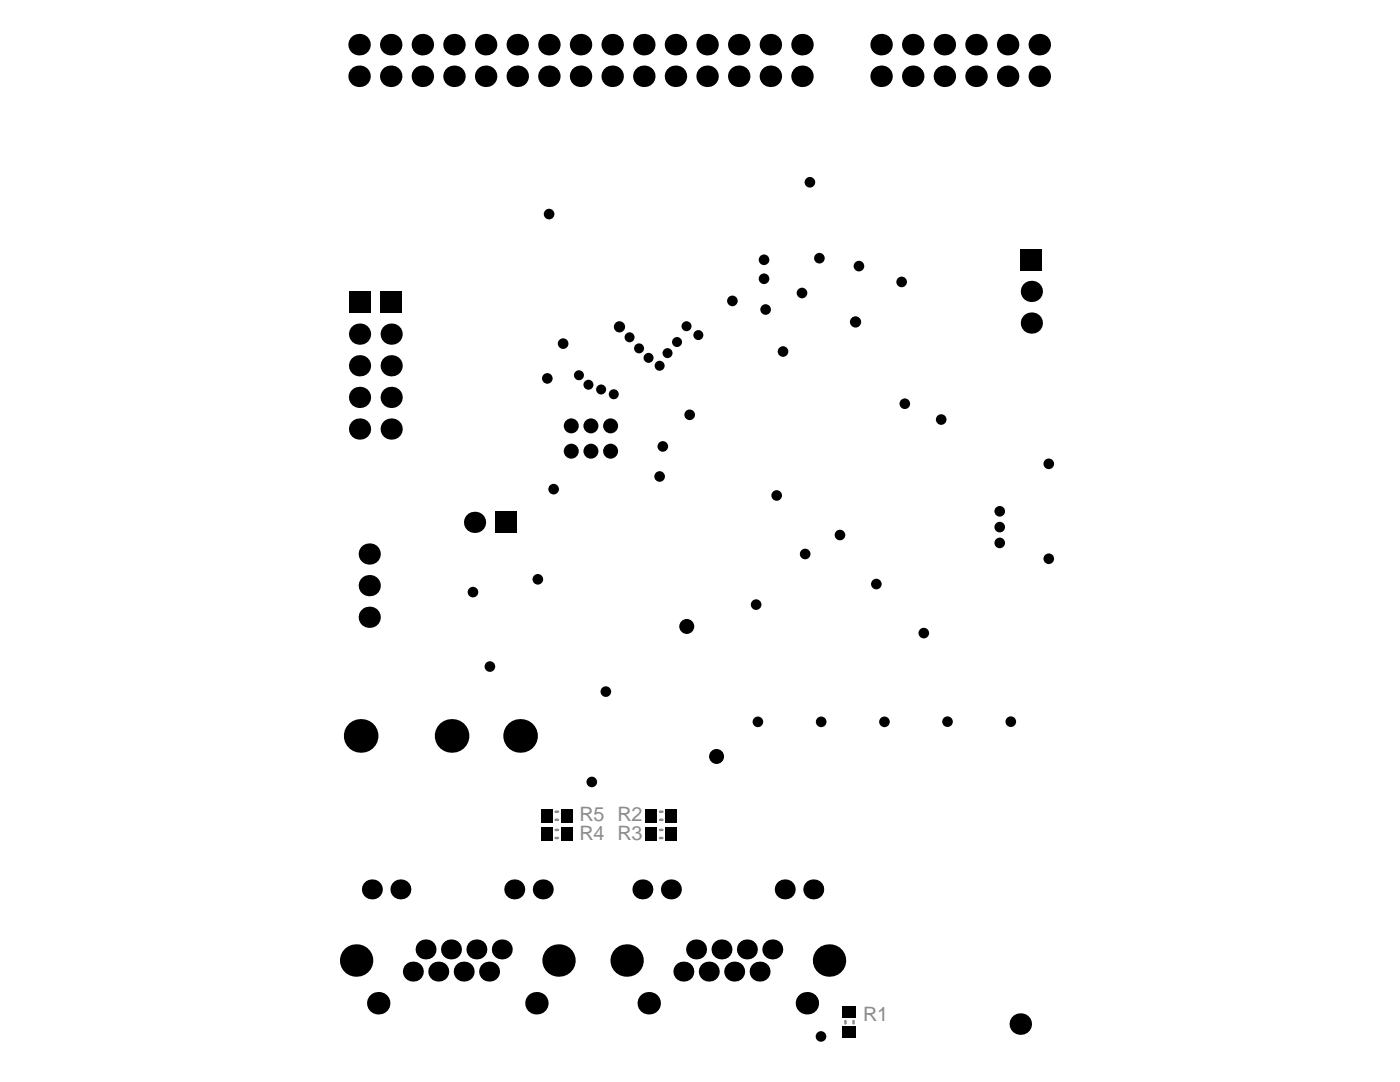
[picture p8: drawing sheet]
<svg xmlns="http://www.w3.org/2000/svg" width="279mm" height="216mm" viewBox="0 0 279 216" stroke-linecap="round" stroke-linejoin="round" font-family="sans-serif">
<defs><g id="words">
<g font-size="4" fill="#8c8c8c">
<text x="115.7" y="163.9">R5 R2</text>
<text x="115.7" y="167.7">R4 R3</text>
<text x="172.3" y="203.7">R1</text>
</g>
</g></defs>
<g fill="#000">
<circle cx="71.7" cy="8.9" r="2.15"/>
<circle cx="71.7" cy="15.2" r="2.15"/>
<circle cx="78" cy="15.2" r="2.15"/>
<circle cx="78" cy="8.9" r="2.15"/>
<circle cx="84.3" cy="15.2" r="2.15"/>
<circle cx="84.3" cy="8.9" r="2.15"/>
<circle cx="90.6" cy="15.2" r="2.15"/>
<circle cx="90.6" cy="8.9" r="2.15"/>
<circle cx="96.9" cy="8.9" r="2.15"/>
<circle cx="96.9" cy="15.2" r="2.15"/>
<circle cx="103.2" cy="15.2" r="2.15"/>
<circle cx="103.2" cy="8.9" r="2.15"/>
<circle cx="109.5" cy="15.2" r="2.15"/>
<circle cx="109.5" cy="8.9" r="2.15"/>
<circle cx="115.9" cy="15.2" r="2.15"/>
<circle cx="115.9" cy="8.9" r="2.15"/>
<circle cx="122.2" cy="15.2" r="2.15"/>
<circle cx="122.2" cy="8.9" r="2.15"/>
<circle cx="128.5" cy="15.2" r="2.15"/>
<circle cx="128.5" cy="8.9" r="2.15"/>
<circle cx="134.8" cy="15.2" r="2.15"/>
<circle cx="134.8" cy="8.9" r="2.15"/>
<circle cx="141.1" cy="15.2" r="2.15"/>
<circle cx="141.1" cy="8.9" r="2.15"/>
<circle cx="147.4" cy="8.9" r="2.15"/>
<circle cx="147.4" cy="15.2" r="2.15"/>
<circle cx="153.7" cy="8.9" r="2.15"/>
<circle cx="153.7" cy="15.2" r="2.15"/>
<circle cx="160.1" cy="8.9" r="2.15"/>
<circle cx="160.1" cy="15.2" r="2.15"/>
<circle cx="175.8" cy="8.9" r="2.15"/>
<circle cx="175.8" cy="15.2" r="2.15"/>
<circle cx="182.2" cy="8.9" r="2.15"/>
<circle cx="182.2" cy="15.2" r="2.15"/>
<circle cx="188.5" cy="8.9" r="2.15"/>
<circle cx="188.5" cy="15.2" r="2.15"/>
<circle cx="194.8" cy="15.2" r="2.15"/>
<circle cx="194.8" cy="8.9" r="2.15"/>
<circle cx="201.1" cy="8.9" r="2.15"/>
<circle cx="201.1" cy="15.2" r="2.15"/>
<circle cx="207.4" cy="8.9" r="2.15"/>
<circle cx="207.4" cy="15.2" r="2.15"/>
<circle cx="161.6" cy="36.4" r="1.06"/>
<circle cx="109.6" cy="42.7" r="1.06"/>
<circle cx="152.5" cy="51.8" r="1.06"/>
<circle cx="152.5" cy="55.6" r="1.06"/>
<circle cx="160.1" cy="58.5" r="1.06"/>
<circle cx="163.5" cy="51.5" r="1.06"/>
<circle cx="171.4" cy="53.1" r="1.06"/>
<circle cx="179.9" cy="56.3" r="1.06"/>
<circle cx="205.8" cy="58.1" r="2.12"/>
<circle cx="71.8" cy="79.3" r="2.12"/>
<circle cx="71.8" cy="66.7" r="2.12"/>
<circle cx="71.8" cy="73" r="2.12"/>
<circle cx="78.1" cy="79.3" r="2.12"/>
<circle cx="78.1" cy="66.7" r="2.12"/>
<circle cx="78.1" cy="73" r="2.12"/>
<circle cx="109.2" cy="75.5" r="1.06"/>
<circle cx="112.4" cy="68.6" r="1.06"/>
<circle cx="115.5" cy="74.9" r="1"/>
<circle cx="117.4" cy="76.8" r="1"/>
<circle cx="120" cy="77.7" r="1"/>
<circle cx="122.5" cy="78.7" r="1"/>
<circle cx="123.6" cy="65.2" r="1.12"/>
<circle cx="125.6" cy="67.3" r="1"/>
<circle cx="127.5" cy="69.5" r="1"/>
<circle cx="129.4" cy="71.4" r="1"/>
<circle cx="131.6" cy="73" r="1"/>
<circle cx="133.2" cy="70.5" r="1"/>
<circle cx="135.1" cy="68.2" r="1"/>
<circle cx="137" cy="65.1" r="1"/>
<circle cx="139.4" cy="66.9" r="1"/>
<circle cx="146.2" cy="60" r="1.06"/>
<circle cx="152.8" cy="61.8" r="1.06"/>
<circle cx="156.3" cy="70.1" r="1.06"/>
<circle cx="170.7" cy="64.2" r="1.12"/>
<circle cx="205.8" cy="64.5" r="2.12"/>
<circle cx="71.8" cy="85.6" r="2.12"/>
<circle cx="78.1" cy="85.6" r="2.12"/>
<circle cx="110.5" cy="97.6" r="1.06"/>
<circle cx="114" cy="85" r="1.5"/>
<circle cx="114" cy="90" r="1.5"/>
<circle cx="117.9" cy="85" r="1.5"/>
<circle cx="117.9" cy="90" r="1.5"/>
<circle cx="121.9" cy="85" r="1.5"/>
<circle cx="121.9" cy="90" r="1.5"/>
<circle cx="131.6" cy="95.1" r="1.06"/>
<circle cx="132.3" cy="89.1" r="1.06"/>
<circle cx="137.6" cy="82.8" r="1.06"/>
<circle cx="155" cy="98.9" r="1.06"/>
<circle cx="180.6" cy="80.6" r="1.06"/>
<circle cx="187.8" cy="83.7" r="1.06"/>
<circle cx="209.3" cy="92.6" r="1.06"/>
<circle cx="73.7" cy="116.9" r="2.12"/>
<circle cx="73.7" cy="110.5" r="2.12"/>
<circle cx="94.4" cy="118.1" r="1.06"/>
<circle cx="94.7" cy="104.2" r="2.12"/>
<circle cx="107.3" cy="115.6" r="1.06"/>
<circle cx="160.7" cy="110.5" r="1.06"/>
<circle cx="167.6" cy="106.8" r="1.06"/>
<circle cx="174.9" cy="116.5" r="1.06"/>
<circle cx="199.5" cy="105.2" r="1.06"/>
<circle cx="199.5" cy="108.3" r="1.06"/>
<circle cx="199.5" cy="102" r="1.06"/>
<circle cx="209.3" cy="111.5" r="1.06"/>
<circle cx="73.7" cy="123.2" r="2.12"/>
<circle cx="97.8" cy="133" r="1.06"/>
<circle cx="120.9" cy="138" r="1.06"/>
<circle cx="137.1" cy="125" r="1.5"/>
<circle cx="150.9" cy="120.6" r="1.06"/>
<circle cx="184.4" cy="126.3" r="1.06"/>
<circle cx="72" cy="146.8" r="3.4"/>
<circle cx="90.1" cy="146.8" r="3.4"/>
<circle cx="103.8" cy="146.8" r="3.4"/>
<circle cx="118.1" cy="156" r="1.06"/>
<circle cx="143" cy="150.9" r="1.5"/>
<circle cx="151.3" cy="144" r="1.06"/>
<circle cx="163.9" cy="144" r="1.06"/>
<circle cx="176.5" cy="144" r="1.06"/>
<circle cx="189.1" cy="144" r="1.06"/>
<circle cx="201.7" cy="144" r="1.06"/>
<circle cx="74.2" cy="177.5" r="1.99"/>
<circle cx="79.9" cy="177.5" r="1.99"/>
<circle cx="102.6" cy="177.5" r="1.99"/>
<circle cx="108.3" cy="177.5" r="1.99"/>
<circle cx="128.2" cy="177.5" r="1.99"/>
<circle cx="133.9" cy="177.5" r="1.99"/>
<circle cx="156.6" cy="177.5" r="1.99"/>
<circle cx="162.3" cy="177.5" r="1.99"/>
<circle cx="71.1" cy="191.7" r="3.2"/>
<circle cx="82.4" cy="193.9" r="1.99"/>
<circle cx="84.9" cy="189.4" r="1.99"/>
<circle cx="87.5" cy="193.9" r="1.99"/>
<circle cx="90" cy="189.4" r="1.99"/>
<circle cx="92.5" cy="193.9" r="1.99"/>
<circle cx="95.1" cy="189.4" r="1.99"/>
<circle cx="97.6" cy="193.9" r="1.99"/>
<circle cx="100.1" cy="189.4" r="1.99"/>
<circle cx="111.5" cy="191.7" r="3.2"/>
<circle cx="125.1" cy="191.7" r="3.2"/>
<circle cx="136.4" cy="193.9" r="1.99"/>
<circle cx="138.9" cy="189.4" r="1.99"/>
<circle cx="141.5" cy="193.9" r="1.99"/>
<circle cx="144" cy="189.4" r="1.99"/>
<circle cx="146.5" cy="193.9" r="1.99"/>
<circle cx="149.1" cy="189.4" r="1.99"/>
<circle cx="151.6" cy="193.9" r="1.99"/>
<circle cx="154.1" cy="189.4" r="1.99"/>
<circle cx="165.5" cy="191.7" r="3.2"/>
<circle cx="75.5" cy="200.2" r="2.24"/>
<circle cx="107.1" cy="200.2" r="2.24"/>
<circle cx="129.5" cy="200.2" r="2.24"/>
<circle cx="161" cy="200.2" r="2.24"/>
<circle cx="163.8" cy="206.8" r="1.06"/>
<circle cx="203.6" cy="204.3" r="2.15"/>
</g>
<g fill="#000">
<path d="M69.6 58.2h4.3v4.3h-4.3z" fill-rule="evenodd"/>
<path d="M76 58.2h4.2v4.3h-4.2z" fill-rule="evenodd"/>
<path d="M203.7 49.7h4.2v4.3h-4.2z" fill-rule="evenodd"/>
<path d="M98.9 102.1h4.2v4.2h-4.2z" fill-rule="evenodd"/>
<path d="M108.2 161.7h1.7v2.1h-1.7z" fill-rule="evenodd"/>
<path d="M108.2 165.4h1.7v2.1h-1.7z" fill-rule="evenodd"/>
<path d="M108 161.5h2.2v2.6h-2.2z" fill-rule="evenodd"/>
<path d="M108 165.1h2.2v2.6h-2.2z" fill-rule="evenodd"/>
<path d="M112.3 161.7h1.7v2.1h-1.7z" fill-rule="evenodd"/>
<path d="M112.3 165.4h1.7v2.1h-1.7z" fill-rule="evenodd"/>
<path d="M112.1 161.5h2.2v2.6h-2.2z" fill-rule="evenodd"/>
<path d="M112.1 165.1h2.2v2.6h-2.2z" fill-rule="evenodd"/>
<path d="M128.8 165.1h2.2v2.6h-2.2z" fill-rule="evenodd"/>
<path d="M128.8 161.5h2.2v2.6h-2.2z" fill-rule="evenodd"/>
<path d="M129 165.4h1.8v2.1h-1.8z" fill-rule="evenodd"/>
<path d="M129 161.7h1.8v2.1h-1.8z" fill-rule="evenodd"/>
<path d="M132.9 165.1h2.2v2.6h-2.2z" fill-rule="evenodd"/>
<path d="M132.9 161.5h2.2v2.6h-2.2z" fill-rule="evenodd"/>
<path d="M133.1 165.4h1.8v2.1h-1.8z" fill-rule="evenodd"/>
<path d="M133.1 161.7h1.8v2.1h-1.8z" fill-rule="evenodd"/>
<path d="M168.5 205.2h2.1v1.7h-2.1z" fill-rule="evenodd"/>
<path d="M168.5 201.1h2.1v1.7h-2.1z" fill-rule="evenodd"/>
<path d="M168.2 204.9h2.6v2.2h-2.6z" fill-rule="evenodd"/>
<path d="M168.2 200.8h2.6v2.2h-2.6z" fill-rule="evenodd"/>
</g>
<path d="M110.9 163.6h.5M110.9 162h.5M110.9 167.2h.5M110.9 165.6h.5M131.7 167.2h.5M131.7 165.6h.5M131.7 163.6h.5M131.7 162h.5M168.7 203.7v.5M170.3 203.7v.5" fill="none" stroke="#8c8c8c" stroke-width=".5"/>
<use href="#words"/>
</svg>
